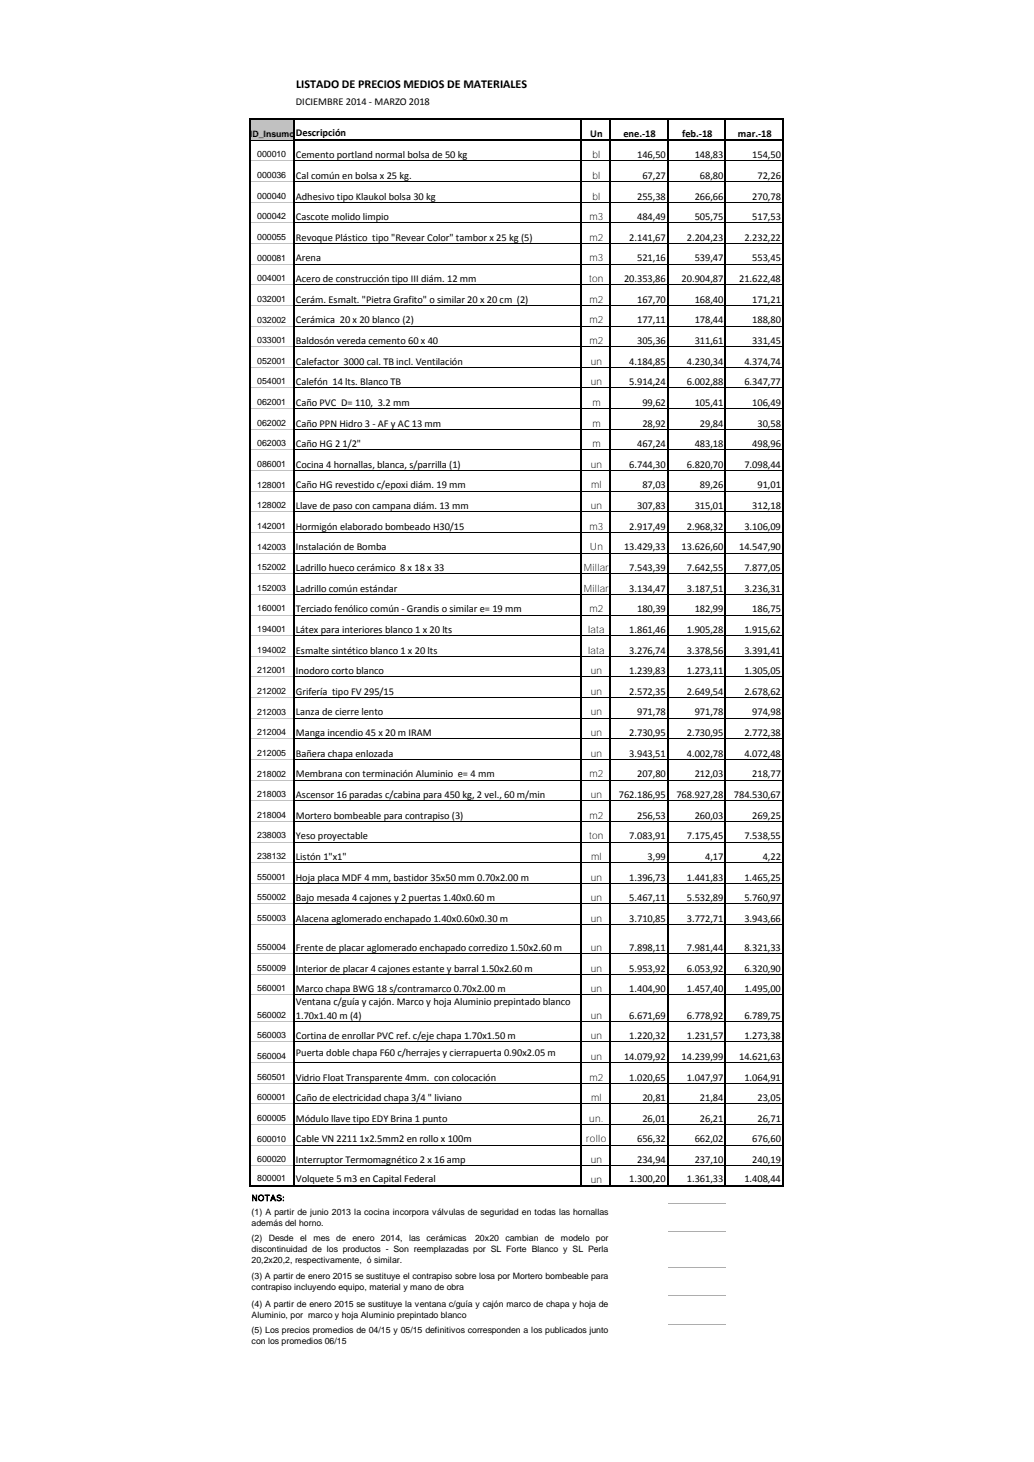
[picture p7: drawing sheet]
<svg xmlns="http://www.w3.org/2000/svg" width="210mm" height="297mm" viewBox="0 0 210 297" stroke-linecap="round" stroke-linejoin="round" font-family="sans-serif">
<defs><g id="words">
<text font-size="2.5" x="60.1" y="18">LISTADO DE PRECIOS MEDIOS DE MATERIALES</text>
<g font-size="2.1">
<text x="60.1" y="21.4">DICIEMBRE 2014 - MARZO 2018</text>
<text x="60.1" y="27.7">Descripción</text>
<text x="119.9" y="27.8">Un</text>
<text x="126.6" y="27.8">ene.-18</text>
<text x="138.5" y="27.8">feb.-18</text>
<text x="149.9" y="27.8">mar.-18</text>
<text x="60.1" y="32.1">Cemento portland normal bolsa de 50 kg</text>
<text x="129.4" y="32.1">146,50</text>
<text x="141.1" y="32.1">148,83</text>
<text x="152.8" y="32.1">154,50</text>
<text x="60.1" y="36.3">Cal común en bolsa x 25 kg.</text>
<text x="60.1" y="40.5">Adhesivo tipo Klaukol bolsa 30 kg</text>
<text x="129.4" y="40.5">255,38</text>
<text x="130.5" y="36.3">67,27</text>
<text x="141.1" y="40.5">266,66</text>
<text x="142.1" y="36.3">68,80</text>
<text x="152.8" y="40.5">270,78</text>
<text x="153.8" y="36.3">72,26</text>
<text x="60.1" y="44.7">Cascote molido limpio</text>
<text x="129.4" y="44.7">484,49</text>
<text x="141.1" y="44.7">505,75</text>
<text x="152.8" y="44.7">517,53</text>
<text x="60.1" y="48.9">Revoque Plástico tipo &quot;Revear Color&quot; tambor x 25 kg (5)</text>
<text x="60.1" y="53.1">Arena</text>
<text x="127.8" y="48.9">2.141,67</text>
<text x="129.4" y="53.1">521,16</text>
<text x="139.5" y="48.9">2.204,23</text>
<text x="141.1" y="53.1">539,47</text>
<text x="151.2" y="48.9">2.232,22</text>
<text x="152.8" y="53.1">553,45</text>
<text x="60.1" y="57.3">Acero de construcción tipo III diám. 12 mm</text>
<text x="126.7" y="57.3">20.353,86</text>
<text x="138.4" y="57.3">20.904,87</text>
<text x="150.1" y="57.3">21.622,48</text>
<text x="60.1" y="61.5">Cerám. Esmalt. &quot;Pietra Grafito&quot; o similar 20 x 20 cm (2)</text>
<text x="60.1" y="65.7">Cerámica 20 x 20 blanco (2)</text>
<text x="129.4" y="61.5">167,70</text>
<text x="129.4" y="65.7">177,11</text>
<text x="141.1" y="61.5">168,40</text>
<text x="141.1" y="65.7">178,44</text>
<text x="152.8" y="61.5">171,21</text>
<text x="152.8" y="65.7">188,80</text>
<text x="60.1" y="69.9">Baldosón vereda cemento 60 x 40</text>
<text x="129.4" y="69.9">305,36</text>
<text x="141.1" y="69.9">311,61</text>
<text x="152.8" y="69.9">331,45</text>
<text x="60.1" y="74.1">Calefactor 3000 cal. TB incl. Ventilación</text>
<text x="127.8" y="74.1">4.184,85</text>
<text x="139.5" y="74.1">4.230,34</text>
<text x="151.2" y="74.1">4.374,74</text>
<text x="60.1" y="78.2">Calefón 14 lts. Blanco TB</text>
<text x="60.1" y="82.4">Caño PVC D= 110, 3.2 mm</text>
<text x="127.8" y="78.2">5.914,24</text>
<text x="130.5" y="82.4">99,62</text>
<text x="139.5" y="78.2">6.002,88</text>
<text x="141.1" y="82.4">105,41</text>
<text x="151.2" y="78.2">6.347,77</text>
<text x="152.8" y="82.4">106,49</text>
<text x="60.1" y="86.6">Caño PPN Hidro 3 - AF y AC 13 mm</text>
<text x="130.5" y="86.6">28,92</text>
<text x="142.1" y="86.6">29,84</text>
<text x="153.8" y="86.6">30,58</text>
<text x="60.1" y="90.8">Caño HG 2 1/2&quot;</text>
<text x="60.1" y="95">Cocina 4 hornallas, blanca, s/parrilla (1)</text>
<text x="127.8" y="95">6.744,30</text>
<text x="129.4" y="90.8">467,24</text>
<text x="139.5" y="95">6.820,70</text>
<text x="141.1" y="90.8">483,18</text>
<text x="151.2" y="95">7.098,44</text>
<text x="152.8" y="90.8">498,96</text>
<text x="60.1" y="99.2">Caño HG revestido c/epoxi diám. 19 mm</text>
<text x="130.5" y="99.2">87,03</text>
<text x="142.1" y="99.2">89,26</text>
<text x="153.8" y="99.2">91,01</text>
<text x="60.1" y="103.4">Llave de paso con campana diám. 13 mm</text>
<text x="60.1" y="107.6">Hormigón elaborado bombeado H30/15</text>
<text x="127.8" y="107.6">2.917,49</text>
<text x="129.4" y="103.4">307,83</text>
<text x="139.5" y="107.6">2.968,32</text>
<text x="141.1" y="103.4">315,01</text>
<text x="151.2" y="107.6">3.106,09</text>
<text x="152.8" y="103.4">312,18</text>
<text x="60.1" y="111.8">Instalación de Bomba</text>
<text x="126.7" y="111.8">13.429,33</text>
<text x="138.4" y="111.8">13.626,60</text>
<text x="150.1" y="111.8">14.547,90</text>
<text x="60.1" y="116">Ladrillo hueco cerámico 8 x 18 x 33</text>
<text x="127.8" y="116">7.543,39</text>
<text x="139.5" y="116">7.642,55</text>
<text x="151.2" y="116">7.877,05</text>
<text x="60.1" y="120.2">Ladrillo común estándar</text>
<text x="60.1" y="124.4">Terciado fenólico común - Grandis o similar e= 19 mm</text>
<text x="127.8" y="120.2">3.134,47</text>
<text x="129.4" y="124.4">180,39</text>
<text x="139.5" y="120.2">3.187,51</text>
<text x="141.1" y="124.4">182,99</text>
<text x="151.2" y="120.2">3.236,31</text>
<text x="152.8" y="124.4">186,75</text>
<text x="60.1" y="128.5">Látex para interiores blanco 1 x 20 lts</text>
<text x="127.8" y="128.5">1.861,46</text>
<text x="139.5" y="128.5">1.905,28</text>
<text x="151.2" y="128.5">1.915,62</text>
<text x="60.1" y="132.7">Esmalte sintético blanco 1 x 20 lts</text>
<text x="60.1" y="136.9">Inodoro corto blanco</text>
<text x="127.8" y="132.7">3.276,74</text>
<text x="127.8" y="136.9">1.239,83</text>
<text x="139.5" y="132.7">3.378,56</text>
<text x="139.5" y="136.9">1.273,11</text>
<text x="151.2" y="132.7">3.391,41</text>
<text x="151.2" y="136.9">1.305,05</text>
<text x="60.1" y="141.1">Grifería tipo FV 295/15</text>
<text x="127.8" y="141.1">2.572,35</text>
<text x="139.5" y="141.1">2.649,54</text>
<text x="151.2" y="141.1">2.678,62</text>
<text x="60.1" y="145.3">Lanza de cierre lento</text>
<text x="60.1" y="149.5">Manga incendio 45 x 20 m IRAM</text>
<text x="127.8" y="149.5">2.730,95</text>
<text x="129.4" y="145.3">971,78</text>
<text x="139.5" y="149.5">2.730,95</text>
<text x="141.1" y="145.3">971,78</text>
<text x="151.2" y="149.5">2.772,38</text>
<text x="152.8" y="145.3">974,98</text>
<text x="60.1" y="153.7">Bañera chapa enlozada</text>
<text x="127.8" y="153.7">3.943,51</text>
<text x="139.5" y="153.7">4.002,78</text>
<text x="151.2" y="153.7">4.072,48</text>
<text x="60.1" y="157.9">Membrana con terminación Aluminio e= 4 mm</text>
<text x="129.4" y="157.9">207,80</text>
<text x="141.1" y="157.9">212,03</text>
<text x="152.8" y="157.9">218,77</text>
<text x="60.1" y="162.1">Ascensor 16 paradas c/cabina para 450 kg, 2 vel., 60 m/min</text>
<text x="60.1" y="166.3">Mortero bombeable para contrapiso (3)</text>
<text x="125.7" y="162.1">762.186,95</text>
<text x="129.4" y="166.3">256,53</text>
<text x="137.4" y="162.1">768.927,28</text>
<text x="141.1" y="166.3">260,03</text>
<text x="149" y="162.1">784.530,67</text>
<text x="152.8" y="166.3">269,25</text>
<text x="60.1" y="170.5">Yeso proyectable</text>
<text x="127.8" y="170.5">7.083,91</text>
<text x="139.5" y="170.5">7.175,45</text>
<text x="151.2" y="170.5">7.538,55</text>
<text x="60.1" y="174.6">Listón 1&quot;x1&quot;</text>
<text x="60.1" y="178.9">Hoja placa MDF 4 mm, bastidor 35x50 mm 0.70x2.00 m</text>
<text x="127.8" y="178.9">1.396,73</text>
<text x="131.5" y="174.6">3,99</text>
<text x="139.5" y="178.9">1.441,83</text>
<text x="143.2" y="174.6">4,17</text>
<text x="151.2" y="178.9">1.465,25</text>
<text x="154.9" y="174.6">4,22</text>
<text x="60.1" y="183">Bajo mesada 4 cajones y 2 puertas 1.40x0.60 m</text>
<text x="127.8" y="183">5.467,11</text>
<text x="139.5" y="183">5.532,89</text>
<text x="151.2" y="183">5.760,97</text>
<text x="60.1" y="187.2">Alacena aglomerado enchapado 1.40x0.60x0.30 m</text>
<text x="127.8" y="187.2">3.710,85</text>
<text x="139.5" y="187.2">3.772,71</text>
<text x="151.2" y="187.2">3.943,66</text>
<text x="60.1" y="193.1">Frente de placar aglomerado enchapado corredizo 1.50x2.60 m</text>
<text x="60.1" y="197.3">Interior de placar 4 cajones estante y barral 1.50x2.60 m</text>
<text x="127.8" y="193.1">7.898,11</text>
<text x="127.8" y="197.3">5.953,92</text>
<text x="139.5" y="193.1">7.981,44</text>
<text x="139.5" y="197.3">6.053,92</text>
<text x="151.2" y="193.1">8.321,33</text>
<text x="151.2" y="197.3">6.320,90</text>
<text x="60.1" y="201.5">Marco chapa BWG 18 s/contramarco 0.70x2.00 m</text>
<text x="127.8" y="201.5">1.404,90</text>
<text x="139.5" y="201.5">1.457,40</text>
<text x="151.2" y="201.5">1.495,00</text>
<text x="60.1" y="204.1">Ventana c/guía y cajón. Marco y hoja Aluminio prepintado blanco</text>
<text x="60.1" y="206.9">1.70x1.40 m (4)</text>
<text x="127.8" y="206.9">6.671,69</text>
<text x="139.5" y="206.9">6.778,92</text>
<text x="151.2" y="206.9">6.789,75</text>
<text x="60.1" y="211.1">Cortina de enrollar PVC ref. c/eje chapa 1.70x1.50 m</text>
<text x="60.1" y="214.5">Puerta doble chapa F60 c/herrajes y cierrapuerta 0.90x2.05 m</text>
<text x="126.7" y="215.3">14.079,92</text>
<text x="127.8" y="211.1">1.220,32</text>
<text x="138.4" y="215.3">14.239,99</text>
<text x="139.5" y="211.1">1.231,57</text>
<text x="150.1" y="215.3">14.621,63</text>
<text x="151.2" y="211.1">1.273,38</text>
<text x="60.1" y="219.4">Vidrio Float Transparente 4mm. con colocación</text>
<text x="127.8" y="219.4">1.020,65</text>
<text x="139.5" y="219.4">1.047,97</text>
<text x="151.2" y="219.4">1.064,91</text>
<text x="60.1" y="223.6">Caño de electricidad chapa 3/4 &quot; liviano</text>
<text x="60.1" y="227.8">Módulo llave tipo EDY Brina 1 punto</text>
<text x="130.5" y="223.6">20,81</text>
<text x="130.5" y="227.8">26,01</text>
<text x="142.1" y="223.6">21,84</text>
<text x="142.1" y="227.8">26,21</text>
<text x="153.8" y="223.6">23,05</text>
<text x="153.8" y="227.8">26,71</text>
<text x="60.1" y="232">Cable VN 2211 1x2.5mm2 en rollo x 100m</text>
<text x="129.4" y="232">656,32</text>
<text x="141.1" y="232">662,02</text>
<text x="152.8" y="232">676,60</text>
<text x="60.1" y="236.2">Interruptor Termomagnético 2 x 16 amp</text>
<text x="129.4" y="236.2">234,94</text>
<text x="141.1" y="236.2">237,10</text>
<text x="152.8" y="236.2">240,19</text>
<text x="60.1" y="240.1">Volquete 5 m3 en Capital Federal</text>
<text x="127.8" y="240.1">1.300,20</text>
<text x="139.5" y="240.1">1.361,33</text>
<text x="151.2" y="240.1">1.408,44</text>
</g>
<g font-size="2">
<text x="120.3" y="32.1">bl</text>
<text x="120.3" y="36.3">bl</text>
<text x="120.3" y="40.5">bl</text>
<text x="119.7" y="44.7">m3</text>
<text x="119.7" y="48.9">m2</text>
<text x="119.7" y="53.1">m3</text>
<text x="119.7" y="57.3">ton</text>
<text x="119.7" y="61.5">m2</text>
<text x="119.7" y="65.7">m2</text>
<text x="119.7" y="69.9">m2</text>
<text x="120" y="74.1">un</text>
<text x="120" y="78.2">un</text>
<text x="120.3" y="82.4">m</text>
<text x="120.3" y="86.6">m</text>
<text x="120" y="95">un</text>
<text x="120.3" y="90.8">m</text>
<text x="120" y="99.2">ml</text>
<text x="119.7" y="107.6">m3</text>
<text x="120" y="103.4">un</text>
<text x="119.8" y="111.8">Un</text>
<text x="118.6" y="116">Millar</text>
<text x="118.6" y="120.2">Millar</text>
<text x="119.7" y="124.4">m2</text>
<text x="119.4" y="128.5">lata</text>
<text x="119.4" y="132.7">lata</text>
<text x="120" y="136.9">un</text>
<text x="120" y="141.1">un</text>
<text x="120" y="145.3">un</text>
<text x="120" y="149.5">un</text>
<text x="120" y="153.7">un</text>
<text x="119.7" y="157.9">m2</text>
<text x="119.7" y="166.3">m2</text>
<text x="120" y="162.1">un</text>
<text x="119.7" y="170.5">ton</text>
<text x="120" y="178.9">un</text>
<text x="120" y="174.6">ml</text>
<text x="120" y="183">un</text>
<text x="120" y="187.2">un</text>
<text x="120" y="193.1">un</text>
<text x="120" y="197.3">un</text>
<text x="120" y="201.5">un</text>
<text x="120" y="206.9">un</text>
<text x="120" y="211.1">un</text>
<text x="120" y="215.3">un</text>
<text x="119.7" y="219.4">m2</text>
<text x="119.7" y="227.8">un.</text>
<text x="120" y="223.6">ml</text>
<text x="119.1" y="232">rollo</text>
<text x="120" y="236.2">un</text>
<text x="120" y="240.2">un</text>
</g>
<g font-size="1.8">
<text x="50.8" y="27.8">ID_Insumo</text>
<text x="52.2" y="32">000010</text>
<text x="52.2" y="36.2">000036</text>
<text x="52.2" y="40.4">000040</text>
<text x="52.2" y="44.5">000042</text>
<text x="52.2" y="48.7">000055</text>
<text x="52.2" y="52.9">000081</text>
<text x="52.2" y="57.1">004001</text>
<text x="52.2" y="61.3">032001</text>
<text x="52.2" y="65.5">032002</text>
<text x="52.2" y="69.7">033001</text>
<text x="52.2" y="73.9">052001</text>
<text x="52.2" y="78.1">054001</text>
<text x="52.2" y="82.3">062001</text>
<text x="52.2" y="86.5">062002</text>
<text x="52.2" y="90.7">062003</text>
<text x="52.2" y="94.8">086001</text>
<text x="52.2" y="99">128001</text>
<text x="52.2" y="103.2">128002</text>
<text x="52.2" y="107.4">142001</text>
<text x="52.2" y="111.6">142003</text>
<text x="52.2" y="115.8">152002</text>
<text x="52.2" y="120">152003</text>
<text x="52.2" y="124.2">160001</text>
<text x="52.2" y="128.4">194001</text>
<text x="52.2" y="132.6">194002</text>
<text x="52.2" y="136.8">212001</text>
<text x="52.2" y="141">212002</text>
<text x="52.2" y="145.1">212003</text>
<text x="52.2" y="149.3">212004</text>
<text x="52.2" y="153.5">212005</text>
<text x="52.2" y="157.7">218002</text>
<text x="52.2" y="161.9">218003</text>
<text x="52.2" y="166.1">218004</text>
<text x="52.2" y="170.3">238003</text>
<text x="52.2" y="174.5">238132</text>
<text x="52.2" y="178.7">550001</text>
<text x="52.2" y="182.9">550002</text>
<text x="52.2" y="187.1">550003</text>
<text x="52.2" y="192.9">550004</text>
<text x="52.2" y="197.1">550009</text>
<text x="52.2" y="201.3">560001</text>
<text x="52.2" y="206.7">560002</text>
<text x="52.2" y="210.9">560003</text>
<text x="52.2" y="215.1">560004</text>
<text x="52.2" y="219.3">560501</text>
<text x="52.2" y="223.5">600001</text>
<text x="52.2" y="227.7">600005</text>
<text x="52.2" y="231.9">600010</text>
<text x="52.2" y="236">600020</text>
<text x="52.2" y="239.9">800001</text>
<text x="51.1" y="246.8">(1) A partir de junio 2013 la cocina incorpora válvulas de seguridad en todas las hornallas</text>
<text x="51.1" y="249">además del horno.</text>
<text x="51.1" y="252.1">(2)</text>
<text x="51.1" y="254.3">discontinuidad de los productos - Son reemplazadas por SL Forte Blanco y SL Perla</text>
<text x="51.1" y="256.5">20,2x20,2, respectivamente, ó similar.</text>
<text x="54.6" y="252.1">Desde</text>
<text x="60.9" y="252.1">el</text>
<text x="63.6" y="252.1">mes</text>
<text x="68.3" y="252.1">de</text>
<text x="71.6" y="252.1">enero</text>
<text x="77.4" y="252.1">2014,</text>
<text x="83.1" y="252.1">las</text>
<text x="86.6" y="252.1">cerámicas</text>
<text x="96.5" y="252.1">20x20</text>
<text x="102.6" y="252.1">cambian</text>
<text x="110.6" y="252.1">de</text>
<text x="113.9" y="252.1">modelo</text>
<text x="121" y="252.1">por</text>
<text x="51.1" y="259.7">(3) A partir de enero 2015 se sustituye el contrapiso sobre losa por Mortero bombeable para</text>
<text x="51.1" y="261.9">contrapiso incluyendo equipo, material y mano de obra</text>
<text x="51.1" y="265.5">(4) A partir de enero 2015 se sustituye la ventana c/guía y cajón marco de chapa y hoja de</text>
<text x="51.1" y="267.7">Aluminio, por marco y hoja Aluminio prepintado blanco</text>
<text x="51.1" y="270.7">(5) Los precios promedios de 04/15 y 05/15 definitivos corresponden a los publicados junto</text>
<text x="51.1" y="272.9">con los promedios 06/15</text>
</g>
<text font-size="1.7" x="51.1" y="243.9">NOTAS:</text>
</g></defs>
<path d="M50.8 24.3h8.9v4.2h-8.9z" fill-rule="evenodd" fill="#c0c0c0"/>
<g fill="none" stroke="#000" stroke-width=".2">
<path d="M50.8 28.5h8.6M59.8 32.7h58.1M59.8 36.9h58.1M118.2 32.7h5.5M118.2 36.9h5.5M124.1 32.7h11.3M124.1 36.9h11.3M135.7 32.7h11.4M135.7 36.9h11.4M147.4 32.7h11.4M147.4 36.9h11.4M59.8 41.1h58.1"/>
<path d="M59.8 45.3h58.1M59.8 49.5h58.1M59.8 53.6h58.1M59.8 57.8h58.1M118.2 41.1h5.5M118.2 45.3h5.5M118.2 49.5h5.5M118.2 53.6h5.5M118.2 57.8h5.5M124.1 41.1h11.3M124.1 45.3h11.3M124.1 49.5h11.3"/>
<path d="M124.1 53.6h11.3M124.1 57.8h11.3M135.7 41.1h11.4M135.7 45.3h11.4M135.7 49.5h11.4M135.7 53.6h11.4M135.7 57.8h11.4M147.4 41.1h11.4M147.4 45.3h11.4M147.4 49.5h11.4M147.4 53.6h11.4M147.4 57.8h11.4"/>
<path d="M59.8 62h58.1M59.8 66.2h58.1M59.8 70.4h58.1M59.8 74.6h58.1M59.8 78.8h58.1M118.2 62h5.5M118.2 66.2h5.5M118.2 70.4h5.5M118.2 74.6h5.5M118.2 78.8h5.5M124.1 62h11.3M124.1 66.2h11.3"/>
<path d="M124.1 70.4h11.3M124.1 74.6h11.3M124.1 78.8h11.3M135.7 62h11.4M135.7 66.2h11.4M135.7 70.4h11.4M135.7 74.6h11.4M135.7 78.8h11.4M147.4 62h11.4M147.4 66.2h11.4M147.4 70.4h11.4M147.4 74.6h11.4"/>
<path d="M147.4 78.8h11.4M59.8 83h58.1M59.8 87.2h58.1M59.8 91.4h58.1M59.8 95.6h58.1M59.8 99.8h58.1M118.2 83h5.5M118.2 87.2h5.5M118.2 91.4h5.5M118.2 95.6h5.5M118.2 99.8h5.5M124.1 83h11.3"/>
<path d="M124.1 87.2h11.3M124.1 91.4h11.3M124.1 95.6h11.3M124.1 99.8h11.3M135.7 83h11.4M135.7 87.2h11.4M135.7 91.4h11.4M135.7 95.6h11.4M135.7 99.8h11.4M147.4 83h11.4M147.4 87.2h11.4M147.4 91.4h11.4"/>
<path d="M147.4 95.6h11.4M147.4 99.8h11.4M59.8 103.9h58.1M59.8 108.1h58.1M59.8 112.3h58.1M59.8 116.5h58.1M118.2 103.9h5.5M118.2 108.1h5.5M118.2 112.3h5.5M118.2 116.5h5.5M124.1 103.9h11.3M124.1 108.1h11.3"/>
<path d="M124.1 112.3h11.3M124.1 116.5h11.3M135.7 103.9h11.4M135.7 108.1h11.4M135.7 112.3h11.4M135.7 116.5h11.4M147.4 103.9h11.4M147.4 108.1h11.4M147.4 112.3h11.4M147.4 116.5h11.4M59.8 120.7h58.1M59.8 124.9h58.1"/>
<path d="M59.8 129.1h58.1M59.8 133.3h58.1M59.8 137.5h58.1M118.2 120.7h5.5M118.2 124.9h5.5M118.2 129.1h5.5M118.2 133.3h5.5M118.2 137.5h5.5M124.1 120.7h11.3M124.1 124.9h11.3M124.1 129.1h11.3M124.1 133.3h11.3"/>
<path d="M124.1 137.5h11.3M135.7 120.7h11.4M135.7 124.9h11.4M135.7 129.1h11.4M135.7 133.3h11.4M135.7 137.5h11.4M147.4 120.7h11.4M147.4 124.9h11.4M147.4 129.1h11.4M147.4 133.3h11.4M147.4 137.5h11.4M59.8 141.7h58.1"/>
<path d="M59.8 145.9h58.1M59.8 150.1h58.1M59.8 154.2h58.1M59.8 158.4h58.1M118.2 141.7h5.5M118.2 145.9h5.5M118.2 150.1h5.5M118.2 154.2h5.5M118.2 158.4h5.5M124.1 141.7h11.3M124.1 145.9h11.3M124.1 150.1h11.3"/>
<path d="M124.1 154.2h11.3M124.1 158.4h11.3M135.7 141.7h11.4M135.7 145.9h11.4M135.7 150.1h11.4M135.7 154.2h11.4M135.7 158.4h11.4M147.4 141.7h11.4M147.4 145.9h11.4M147.4 150.1h11.4M147.4 154.2h11.4M147.4 158.4h11.4"/>
<path d="M59.8 162.6h58.1M59.8 166.8h58.1M59.8 171h58.1M59.8 175.2h58.1M59.8 179.4h58.1M118.2 162.6h5.5M118.2 166.8h5.5M118.2 171h5.5M118.2 175.2h5.5M118.2 179.4h5.5M124.1 162.6h11.3M124.1 166.8h11.3"/>
<path d="M124.1 171h11.3M124.1 175.2h11.3M124.1 179.4h11.3M135.7 162.6h11.4M135.7 166.8h11.4M135.7 171h11.4M135.7 175.2h11.4M135.7 179.4h11.4M147.4 162.6h11.4M147.4 166.8h11.4M147.4 171h11.4M147.4 175.2h11.4"/>
<path d="M147.4 179.4h11.4M59.8 183.6h58.1M59.8 187.8h58.1M59.8 193.7h58.1M59.8 197.9h58.1M118.2 183.6h5.5M118.2 187.8h5.5M118.2 193.7h5.5M118.2 197.9h5.5M124.1 183.6h11.3M124.1 187.8h11.3M124.1 193.7h11.3"/>
<path d="M124.1 197.9h11.3M135.7 183.6h11.4M135.7 187.8h11.4M135.7 193.7h11.4M135.7 197.9h11.4M147.4 183.6h11.4M147.4 187.8h11.4M147.4 193.7h11.4M147.4 197.9h11.4M59.8 202h58.1M59.8 207.4h58.1M59.8 211.6h58.1"/>
<path d="M59.8 215.8h58.1M59.8 220h58.1M118.2 202h5.5M118.2 207.4h5.5M118.2 211.6h5.5M118.2 215.8h5.5M118.2 220h5.5M124.1 202h11.3M124.1 207.4h11.3M124.1 211.6h11.3M124.1 215.8h11.3M124.1 220h11.3"/>
<path d="M135.7 202h11.4M135.7 207.4h11.4M135.7 211.6h11.4M135.7 215.8h11.4M135.7 220h11.4M147.4 202h11.4M147.4 207.4h11.4M147.4 211.6h11.4M147.4 215.8h11.4M147.4 220h11.4M59.8 224.2h58.1M59.8 228.4h58.1"/>
<path d="M59.8 232.6h58.1M59.8 236.8h58.1M118.2 224.2h5.5M118.2 228.4h5.5M118.2 232.6h5.5M118.2 236.8h5.5M124.1 224.2h11.3M124.1 228.4h11.3M124.1 232.6h11.3M124.1 236.8h11.3M135.7 224.2h11.4M135.7 228.4h11.4"/>
<path d="M135.7 232.6h11.4M135.7 236.8h11.4M147.4 224.2h11.4M147.4 228.4h11.4M147.4 232.6h11.4M147.4 236.8h11.4"/>
</g>
<g fill="none" stroke="#c0c0c0" stroke-width=".2">
<path d="M50.8 32.7h8.6M50.8 36.9h8.6M50.8 41.1h8.6M50.8 45.3h8.6M50.8 49.5h8.6M50.8 53.6h8.6M50.8 57.8h8.6M50.8 62h8.6M50.8 66.2h8.6M50.8 70.4h8.6M50.8 74.6h8.6M50.8 78.8h8.6"/>
<path d="M50.8 83h8.6M50.8 87.2h8.6M50.8 91.4h8.6M50.8 95.6h8.6M50.8 99.8h8.6M50.8 103.9h8.6M50.8 108.1h8.6M50.8 112.3h8.6M50.8 116.5h8.6M50.8 120.7h8.6M50.8 124.9h8.6M50.8 129.1h8.6"/>
<path d="M50.8 133.3h8.6M50.8 137.5h8.6M50.8 141.7h8.6M50.8 145.9h8.6M50.8 150.1h8.6M50.8 154.2h8.6M50.8 158.4h8.6M50.8 162.6h8.6M50.8 166.8h8.6M50.8 171h8.6M50.8 175.2h8.6M50.8 179.4h8.6"/>
<path d="M50.8 183.6h8.6M50.8 187.8h8.6M50.8 193.7h8.6M50.8 197.9h8.6M50.8 202h8.6M50.8 207.4h8.6M50.8 211.6h8.6M50.8 215.8h8.6M50.8 220h8.6M50.8 224.2h8.6M50.8 228.4h8.6M50.8 232.6h8.6"/>
<path d="M50.8 236.8h8.6"/>
</g>
<path d="M50.7 24.1v217M50.8 24.3h108.3M59.6 24.4v216.7M59.8 28.5h99.3M118.1 24.4v216.7M123.9 24.1v217M135.6 24.4v216.7M147.3 24.4v216.7M159 24.4v216.7M50.8 241h108.3" fill="none" stroke="#000" stroke-width=".34"/>
<path d="M135.6 244.4h11.7M135.6 250.2h11.7M135.6 257.4h11.7M135.6 263.1h11.7M135.6 268.9h11.7" fill="none" stroke="#ababab" stroke-width=".2"/>
<use href="#words"/>
</svg>
